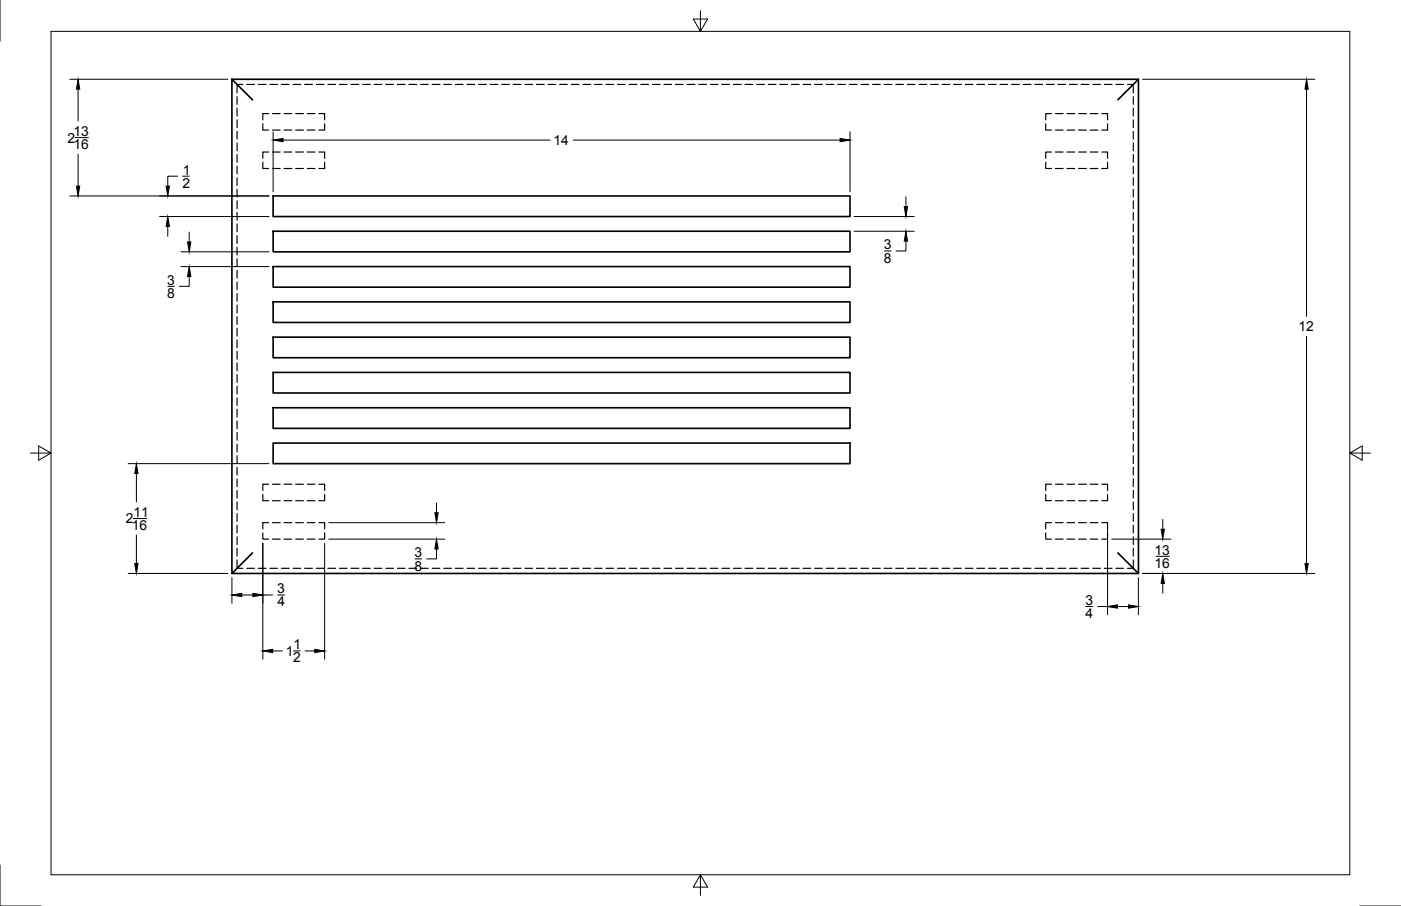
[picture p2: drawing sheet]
<svg xmlns="http://www.w3.org/2000/svg" width="432mm" height="279mm" viewBox="0 0 432 279" stroke-linecap="round" stroke-linejoin="round" font-family="sans-serif">
<defs><g id="words">
<g font-size="4.3">
<text x="22.7" y="41.9">13</text>
<text x="20.8" y="44">2</text>
<text x="22.7" y="46">16</text>
<text x="170.6" y="44.7">14</text>
<text x="56.3" y="53.8">1</text>
<text x="56.2" y="57.9">2</text>
<text x="272.4" y="76.9">3</text>
<text x="272.4" y="81">8</text>
<text x="51.5" y="87.8">3</text>
<text x="51.5" y="91.9">8</text>
<text x="400.2" y="102.2">12</text>
<text x="38.8" y="161.4">2</text>
<text x="41.1" y="159.4">11</text>
<text x="40.7" y="163.5">16</text>
<text x="127.8" y="171.9">3</text>
<text x="355.9" y="171">13</text>
<text x="127.8" y="175.9">8</text>
<text x="355.9" y="175.1">16</text>
<text x="85.4" y="183">3</text>
<text x="85.5" y="187">4</text>
<text x="334.5" y="186.5">3</text>
<text x="334.6" y="190.5">4</text>
<text x="88.1" y="202.3">1</text>
<text x="90.5" y="200.2">1</text>
<text x="90.4" y="204.3">2</text>
</g>
</g></defs>
<!-- layer: Hidden -->
<g fill="none" stroke="#000" stroke-width=".36">
<path d="M73.1 29.8v2.4M73.1 33.4v2.4M73.1 37v2.3M74.8 26h-1.7v2.6M76.1 26h2.3M79.6 26h2.4M81 38.2v1.9h1.8M82.8 35h-1.8v2M83.2 26h2.4M84 35h2.4M86.8 26h2.3M87.5 35h2.4"/>
<path d="M90.3 26h2.4M91.1 35h2.4M93.9 26h2.4M94.7 35h2.4M97.5 26h2.4M98.3 35h1.8v2M100.1 38.2v1.9h-1.8M101 26h2.4M104.6 26h2.4M108.2 26h2.4M111.8 26h2.4M115.3 26h2.4"/>
<path d="M118.9 26h2.4M122.5 26h2.4M126 26h2.4M129.6 26h2.4M133.2 26h2.4M136.8 26h2.3M140.3 26h2.4M143.9 26h2.4M147.5 26h2.4M151 26h2.4M154.6 26h2.4M158.2 26h2.4"/>
<path d="M161.8 26h2.3M165.3 26h2.4M168.9 26h2.4M172.5 26h2.4M176.1 26h2.3M179.6 26h2.4M183.2 26h2.4M186.8 26h2.3M190.4 26h2.3M193.9 26h2.4M197.5 26h2.4M201.1 26h2.3"/>
<path d="M204.6 26h2.4M208.2 26h2.4M211.8 26h2.4M215.3 26h2.4M218.9 26h2.4M222.5 26h2.4M226.1 26h2.4M229.6 26h2.4M233.2 26h2.4M236.8 26h2.4M240.3 26h2.4M243.9 26h2.4"/>
<path d="M247.5 26h2.4M251.1 26h2.3M254.6 26h2.4M258.2 26h2.4M261.8 26h2.4M265.3 26h2.4M268.9 26h2.4M272.5 26h2.4M276.1 26h2.3M279.6 26h2.4M283.2 26h2.4M286.8 26h2.4"/>
<path d="M290.4 26h2.3M293.9 26h2.4M297.5 26h2.4M301.1 26h2.3M304.7 26h2.3M308.2 26h2.4M311.8 26h2.4M315.4 26h2.3M318.9 26h2.4M322.3 38.2v1.9h1.8M322.5 26h2.4M324.1 35h-1.8v2"/>
<path d="M325.3 35h2.4M326.1 26h2.4M328.8 35h2.4M329.6 26h2.4M332.4 35h2.4M333.2 26h2.4M336 35h2.4M336.8 26h2.4M339.6 35h1.8v2M340.4 26h2.4M341.4 38.2v1.9h-1.8M343.9 26h2.4"/>
<path d="M347.5 26h1.8v2.6M349.3 29.8v2.4M349.3 33.4v2.4M349.3 37v2.3M73.1 40.5v2.4M73.1 44.1v2.4M73.1 47.7v2.3M73.1 51.2v2.4M73.1 54.8v2.4M73.1 58.4v2.4M81 50v2h1.8M82.8 46.9h-1.8v1.9"/>
<path d="M84 46.9h2.4M84 52h2.4M84 40.1h2.4M87.5 46.9h2.4M87.5 52h2.4M87.5 40.1h2.4M91.1 46.9h2.4M91.1 52h2.4M91.1 40.1h2.4M94.7 46.9h2.4M94.7 52h2.4M94.7 40.1h2.4"/>
<path d="M98.3 46.9h1.8v1.9M100.1 50v2h-1.8M322.3 50v2h1.8M324.1 46.9h-1.8v1.9M325.3 46.9h2.4M325.3 52h2.4M325.3 40.1h2.4M328.8 46.9h2.4M328.8 52h2.4M328.8 40.1h2.4M332.4 46.9h2.4M332.4 52h2.4"/>
<path d="M332.4 40.1h2.4M336 46.9h2.4M336 52h2.4M336 40.1h2.4M339.6 46.9h1.8v1.9M341.4 50v2h-1.8M349.3 40.5v2.4M349.3 44.1v2.4M349.3 47.7v2.3M349.3 51.2v2.4M349.3 54.8v2.4M349.3 58.4v2.4"/>
<path d="M73.1 62v2.3M73.1 65.5v2.4M73.1 69.1v2.4M73.1 72.7v2.4M73.1 76.2v2.4M73.1 79.8v2.4M349.3 62v2.3M349.3 65.5v2.4M349.3 69.1v2.4M349.3 72.7v2.4M349.3 76.2v2.4M349.3 79.8v2.4"/>
<path d="M73.1 83.4v2.4M73.1 87v2.3M73.1 90.5v2.4M73.1 94.1v2.4M73.1 97.7v2.4M349.3 83.4v2.4M349.3 87v2.3M349.3 90.5v2.4M349.3 94.1v2.4M349.3 97.7v2.4M73.1 101.2v2.4M73.1 104.8v2.4"/>
<path d="M73.1 108.4v2.4M73.1 112v2.3M73.1 115.5v2.4M73.1 119.1v2.4M349.3 101.2v2.4M349.3 104.8v2.4M349.3 108.4v2.4M349.3 112v2.3M349.3 115.5v2.4M349.3 119.1v2.4M73.1 122.7v2.4M73.1 126.2v2.4"/>
<path d="M73.1 129.8v2.4M73.1 133.4v2.4M73.1 137v2.3M349.3 122.7v2.4M349.3 126.2v2.4M349.3 129.8v2.4M349.3 133.4v2.4M349.3 137v2.3M73.1 140.5v2.4M73.1 144.1v2.4M73.1 147.7v2.4M73.1 151.3v2.3"/>
<path d="M73.1 154.8v2.4M73.1 158.4v2.4M81 152.5v1.9h1.8M82.8 149.3h-1.8v2M84 154.4h2.4M84 149.3h2.4M87.5 154.4h2.4M87.5 149.3h2.4M91.1 154.4h2.4M91.1 149.3h2.4M94.7 154.4h2.4M94.7 149.3h2.4"/>
<path d="M98.3 149.3h1.8v2M100.1 152.5v1.9h-1.8M322.3 152.5v1.9h1.8M324.1 149.3h-1.8v2M325.3 154.4h2.4M325.3 149.3h2.4M328.8 154.4h2.4M328.8 149.3h2.4M332.4 154.4h2.4M332.4 149.3h2.4M336 154.4h2.4M336 149.3h2.4"/>
<path d="M339.6 149.3h1.8v2M341.4 152.5v1.9h-1.8M349.3 140.5v2.4M349.3 144.1v2.4M349.3 147.7v2.4M349.3 151.3v2.3M349.3 154.8v2.4M349.3 158.4v2.4M73.1 172.7v2.6h1.7M73.1 162v2.3M73.1 165.5v2.4M73.1 169.1v2.4"/>
<path d="M76.1 175.3h2.3M79.6 175.3h2.4M81 164.3v2h1.8M82.8 161.2h-1.8v1.9M83.2 175.3h2.4M84 161.2h2.4M84 166.3h2.4M86.8 175.3h2.3M87.5 161.2h2.4M87.5 166.3h2.4M90.3 175.3h2.4M91.1 161.2h2.4"/>
<path d="M91.1 166.3h2.4M93.9 175.3h2.4M94.7 161.2h2.4M94.7 166.3h2.4M97.5 175.3h2.4M98.3 161.2h1.8v1.9M100.1 164.3v2h-1.8M101 175.3h2.4M104.6 175.3h2.4M108.2 175.3h2.4M111.8 175.3h2.4M115.3 175.3h2.4"/>
<path d="M118.9 175.3h2.4M122.5 175.3h2.4M126 175.3h2.4M129.6 175.3h2.4M133.2 175.3h2.4M136.8 175.3h2.3M140.3 175.3h2.4M143.9 175.3h2.4M147.5 175.3h2.4M151 175.3h2.4M154.6 175.3h2.4M158.2 175.3h2.4"/>
<path d="M161.8 175.3h2.3M165.3 175.3h2.4M168.9 175.3h2.4M172.5 175.3h2.4M176.1 175.3h2.3M179.6 175.3h2.4M183.2 175.3h2.4M186.8 175.3h2.3M190.4 175.3h2.3M193.9 175.3h2.4M197.5 175.3h2.4M201.1 175.3h2.3"/>
<path d="M204.6 175.3h2.4M208.2 175.3h2.4M211.8 175.3h2.4M215.3 175.3h2.4M218.9 175.3h2.4M222.5 175.3h2.4M226.1 175.3h2.4M229.6 175.3h2.4M233.2 175.3h2.4M236.8 175.3h2.4M240.3 175.3h2.4M243.9 175.3h2.4"/>
<path d="M247.5 175.3h2.4M251.1 175.3h2.3M254.6 175.3h2.4M258.2 175.3h2.4M261.8 175.3h2.4M265.3 175.3h2.4M268.9 175.3h2.4M272.5 175.3h2.4M276.1 175.3h2.3M279.6 175.3h2.4M283.2 175.3h2.4M286.8 175.3h2.4"/>
<path d="M290.4 175.3h2.3M293.9 175.3h2.4M297.5 175.3h2.4M301.1 175.3h2.3M304.7 175.3h2.3M308.2 175.3h2.4M311.8 175.3h2.4M315.4 175.3h2.3M318.9 175.3h2.4M322.3 164.3v2h1.8M322.5 175.3h2.4M324.1 161.2h-1.8v1.9"/>
<path d="M325.3 161.2h2.4M325.3 166.3h2.4M326.1 175.3h2.4M328.8 161.2h2.4M328.8 166.3h2.4M329.6 175.3h2.4M332.4 161.2h2.4M332.4 166.3h2.4M333.2 175.3h2.4M336 161.2h2.4M336 166.3h2.4M336.8 175.3h2.4"/>
<path d="M339.6 161.2h1.8v1.9M340.4 175.3h2.4M341.4 164.3v2h-1.8M343.9 175.3h2.4M349.3 162v2.3M349.3 165.5v2.4M349.3 169.1v2.4M349.3 172.7v2.6h-1.8"/>
</g>
<!-- layer: Visible -->
<g fill="none" stroke="#000" stroke-width=".51">
<path d="M71.5 24.4h279.4v152.4h-279.4zM71.5 24.4l6.3 6.4M350.9 24.4l-6.4 6.4M84.2 60.4h177.8v6.4h-177.8zM84.2 71.3h177.8v6.4h-177.8zM84.2 82.2h177.8v6.4h-177.8zM84.2 93.1h177.8v6.3h-177.8zM84.2 104h177.8v6.3h-177.8zM84.2 114.9h177.8v6.3h-177.8zM84.2 125.8h177.8v6.3h-177.8zM84.2 136.6h177.8v6.4h-177.8zM77.8 170.5l-6.3 6.3"/>
<path d="M344.5 170.5l6.4 6.3"/>
</g>
<!-- layer: Border -->
<path d="M0 0v12.7M15.7 9.7h400.3v260.1h-400.3zM215.9 3.3v6.4l-2.2-3.8h4.4l-2.2 3.8M9.4 139.7h6.3l-3.8-2.2v4.4l3.8-2.2M416 139.7l3.8 2.2v-4.4l-3.8 2.2h6.4M0 266.7v12.7h12.7M215.9 269.8l2.2 3.8h-4.4l2.2-3.8v6.3M419.1 279.4h12.7" fill="none" stroke="#000" stroke-width=".31"/>
<!-- layer: Dimensions -->
<g fill="none" stroke="#000" stroke-width=".31">
<path d="M21.5 24.4h48.7M24.1 27.5v9.8M352.1 24.4h53.1M402.7 27.5v70.1M23.2 42.4h4.1M24.1 47.6v9.8M54.8 54.3h-3.1v3.1M56.3 54.3h2.1M84.2 40.7v18.5M87.2 43.2h82.3M176.6 43.2h82.3M262 40.7v18.5"/>
<path d="M21.5 60.4h61.4M49.2 66.8h33.7M51.7 69.8v3.1M55.8 77.7h27.1M58.3 71.6v3M263.2 66.8h18.5M263.2 71.3h18.5M272.6 77.4h2M279.2 74.4v3h-3M279.2 60.7v3M51.7 88.3h2M55.8 82.2h27.1"/>
<path d="M58.3 85.3v3h-3M402.7 103.7v70.1M39.5 143h43.4M41.1 159.9h4.1M42 146v8.8M134.5 155.1v3M39.5 176.8h30.7M42 165v8.8M71.5 178.1v7.9M81 167.5v35.8M100.1 167.5v35.8M101.3 161.2h35.8"/>
<path d="M101.3 166.3h35.8M127.9 172.4h2.1M134.5 169.3v3.1h-3M341.4 162.5v27.1M342.6 166.3h18.3M350.9 178.1v11.5M352.1 176.8h53.1M356.3 171.6h4.1M358.4 160.2v3M358.4 179.9v3M74.5 183.5h3.5M81 183.5h3.1"/>
<path d="M85.6 183.5h2.1M334.6 187h2.2M338.3 187h3.1M344.4 187h3.4M84.1 200.7h2.9M90.4 200.7h2.1M94 200.7h3"/>
</g>
<g fill="#000" stroke="#000" stroke-width=".31">
<path d="M24.1 24.4l.5 3.1h-1zM402.7 24.4l.5 3.1h-1zM23.6 57.4h1l-.5 3zM51.2 57.4h1l-.5 3zM84.2 43.2l3-.5v1zM258.9 42.7l3.1 .5-3.1 .5zM51.7 66.8l.5 3h-1zM57.8 74.6h1l-.5 3.1zM278.7 63.7h1l-.5 3.1zM279.2 71.3l.5 3.1h-1zM58.3 82.2l.5 3.1h-1zM42 143l.5 3h-1z"/>
<path d="M134 158.1h1l-.5 3.1zM41.5 173.8h1l-.5 3zM134.5 166.3l.5 3h-1zM358.4 176.8l.5 3.1h-1zM357.9 163.2h1l-.5 3.1zM402.2 173.8h1l-.5 3zM71.5 183.5l3-.5v1zM78 183l3 .5-3 .5zM341.4 187l3-.5v1.1zM347.8 186.5l3.1 .5-3.1 .6zM81 200.7l3.1-.5v1.1zM97 200.2l3.1 .5-3.1 .6z"/>
</g>
<use href="#words"/>
</svg>
